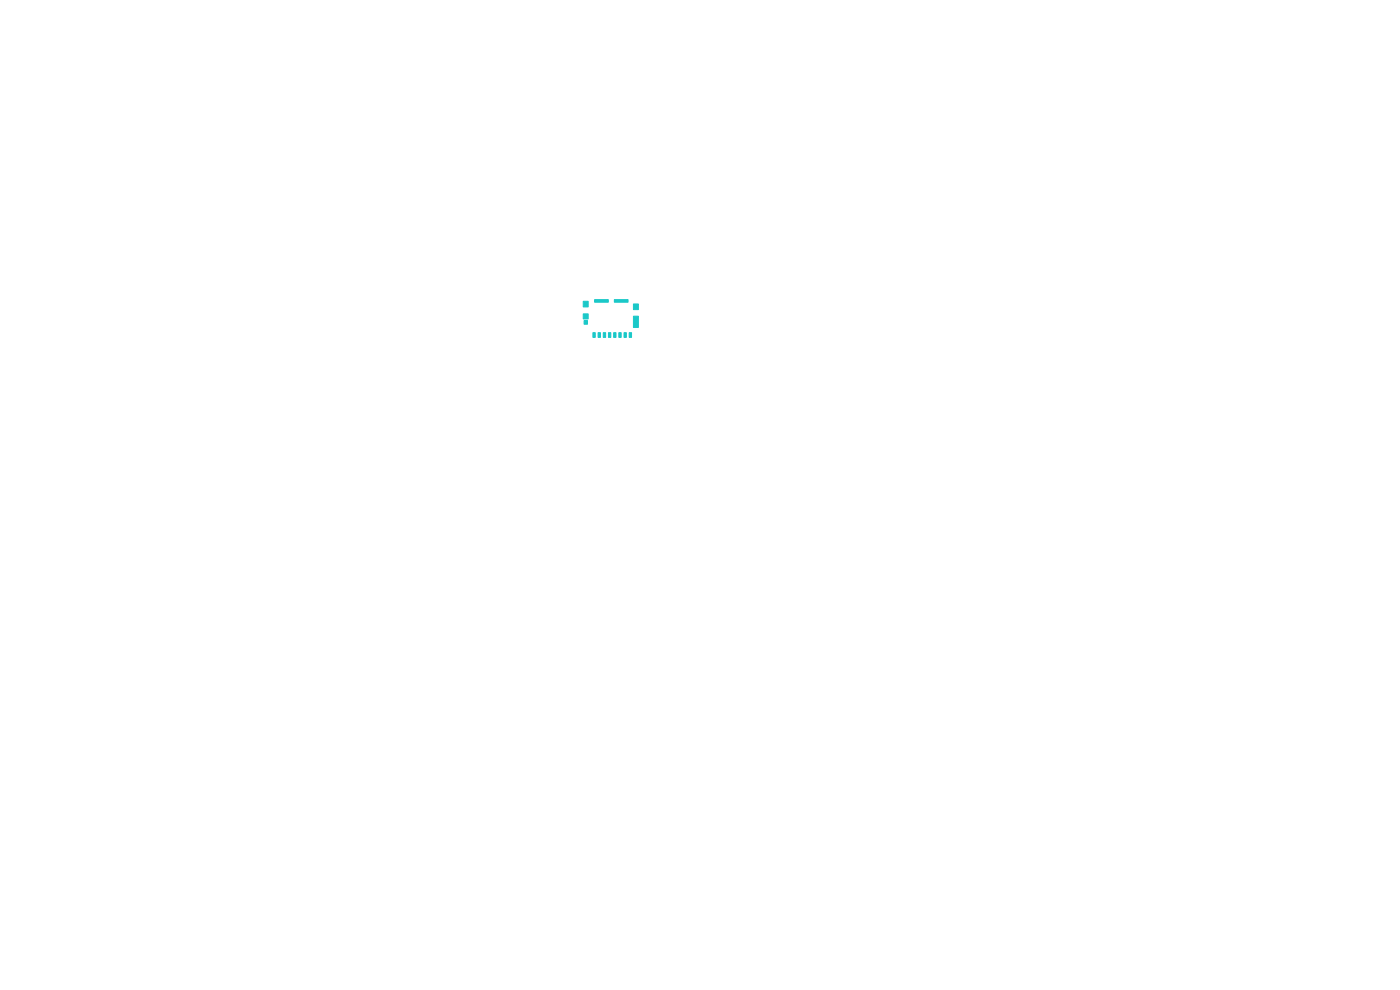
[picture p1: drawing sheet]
<svg xmlns="http://www.w3.org/2000/svg" width="297mm" height="210mm" viewBox="0 0 297 210" stroke-linecap="round" stroke-linejoin="round" font-family="sans-serif">
<g fill="#1ac8c8" stroke="#1ac8c8" stroke-width=".21">
<path d="M125.8 70.6h.5v1h-.5z"/>
<path d="M126.9 70.6h.5v1h-.5z"/>
<path d="M128 70.6h.5v1h-.5z"/>
<path d="M129.1 70.6h.5v1h-.5z"/>
<path d="M130.2 70.6h.5v1h-.5z"/>
<path d="M131.3 70.6h.5v1h-.5z"/>
<path d="M132.4 70.6h.5v1h-.5z"/>
<path d="M133.5 70.6h.5v1h-.5z"/>
<path d="M123.9 68h.7v.8h-.7z"/>
<path d="M123.7 66.6h1.1v1.1h-1.1z"/>
<path d="M123.7 63.9h1.1v1.2h-1.1z"/>
<path d="M134.4 64.5h1v1.2h-1z"/>
<path d="M134.4 67.1h1v2.4h-1z"/>
<path d="M126.1 63.6h2.9v.5h-2.9z"/>
<path d="M130.3 63.6h2.9v.5h-2.9z"/>
</g>
</svg>
